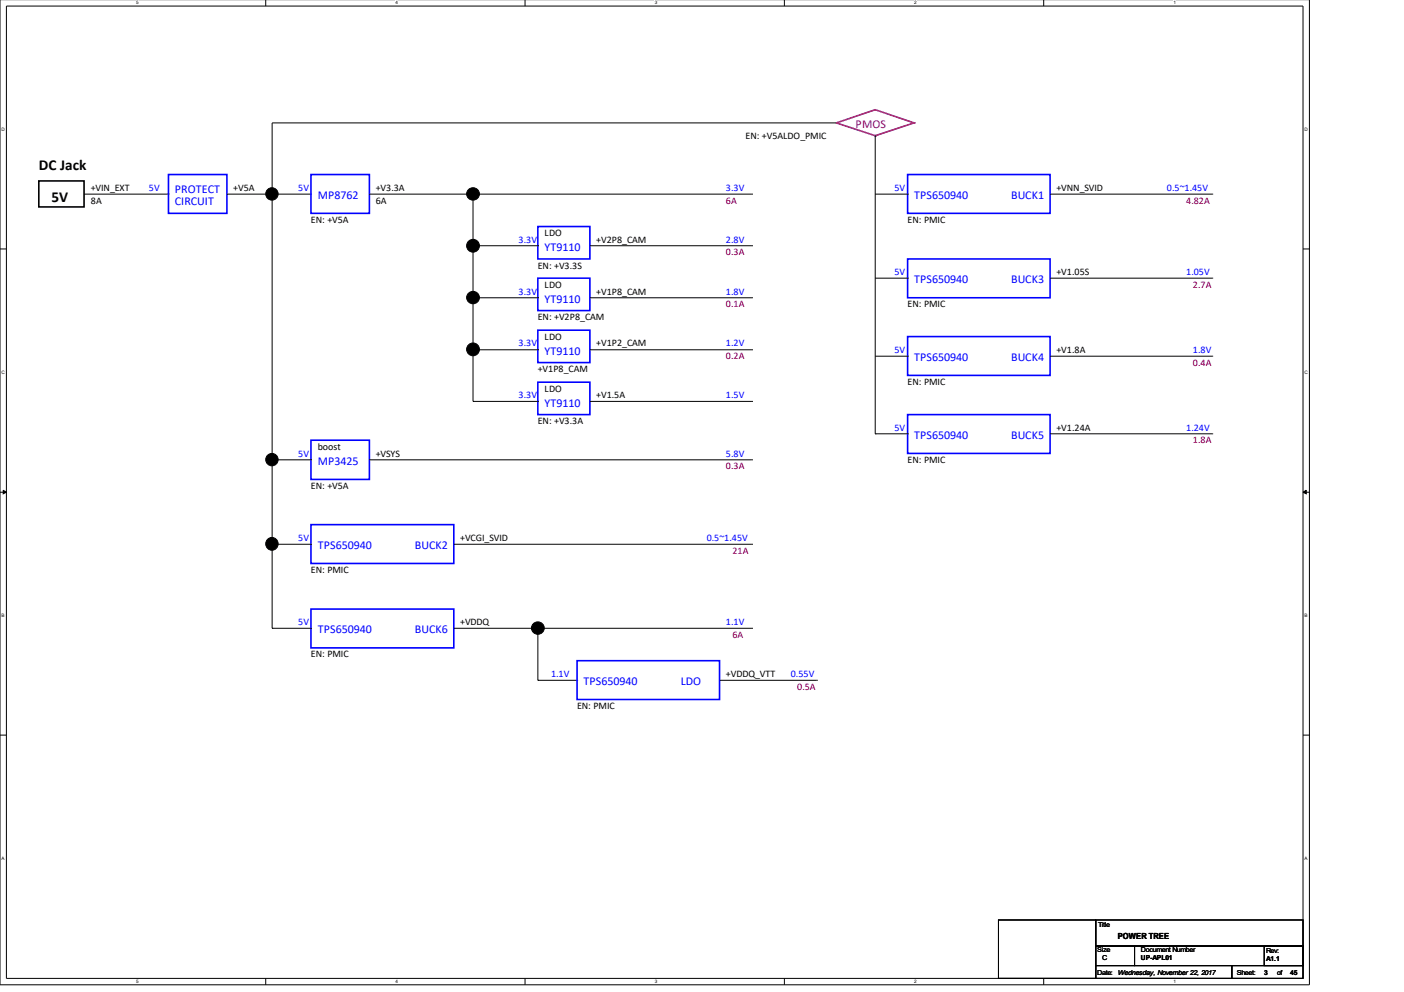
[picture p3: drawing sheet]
<svg xmlns="http://www.w3.org/2000/svg" width="297mm" height="210mm" viewBox="0 0 297 210" stroke-linecap="round" stroke-linejoin="round" font-family="sans-serif">
<defs><g id="words">
<g font-size="3.2">
<text x="8.2" y="35.9">DC Jack</text>
<text x="10.9" y="42.8">5V</text>
</g>
<text font-size="2.5" fill="#800080" x="181" y="27">PMOS</text>
<g font-size="2.5" fill="#00f">
<text x="37" y="40.7">PROTECT</text>
<text x="37" y="43.3">CIRCUIT</text>
<text x="67.2" y="42.2">MP8762</text>
<text x="193.4" y="42.2">TPS650940</text>
<text x="214" y="42.2">BUCK1</text>
<text x="115.2" y="53.1">YT9110</text>
<text x="193.4" y="60">TPS650940</text>
<text x="214" y="60">BUCK3</text>
<text x="115.2" y="64.1">YT9110</text>
<text x="115.2" y="75">YT9110</text>
<text x="193.4" y="76.5">TPS650940</text>
<text x="214" y="76.5">BUCK4</text>
<text x="115.2" y="86">YT9110</text>
<text x="193.4" y="92.9">TPS650940</text>
<text x="214" y="92.9">BUCK5</text>
<text x="67.2" y="98.4">MP3425</text>
<text x="67.2" y="116.2">TPS650940</text>
<text x="87.8" y="116.2">BUCK2</text>
<text x="67.2" y="134">TPS650940</text>
<text x="87.8" y="134">BUCK6</text>
<text x="123.4" y="145">TPS650940</text>
<text x="144" y="145">LDO</text>
</g>
<g font-size="2.1">
<text x="157.7" y="29.4">EN: +V5ALDO_PMIC</text>
<text x="19.2" y="40.3">+VIN_EXT</text>
<text x="49.4" y="40.3">+V5A</text>
<text x="79.5" y="40.3">+V3.3A</text>
<text x="223.5" y="40.3">+VNN_SVID</text>
<text x="19.2" y="43.1">8A</text>
<text x="65.8" y="47.2">EN: +V5A</text>
<text x="79.5" y="43.1">6A</text>
<text x="192" y="47.2">EN: PMIC</text>
<text x="115.2" y="50">LDO</text>
<text x="126.2" y="51.3">+V2P8_CAM</text>
<text x="113.8" y="56.8">EN: +V3.3S</text>
<text x="223.5" y="58.2">+V1.05S</text>
<text x="115.2" y="60.9">LDO</text>
<text x="126.2" y="62.3">+V1P8_CAM</text>
<text x="192" y="65">EN: PMIC</text>
<text x="113.8" y="67.7">EN: +V2P8_CAM</text>
<text x="115.2" y="71.9">LDO</text>
<text x="126.2" y="73.3">+V1P2_CAM</text>
<text x="223.5" y="74.6">+V1.8A</text>
<text x="113.8" y="78.8">+V1P8_CAM</text>
<text x="115.2" y="82.9">LDO</text>
<text x="192" y="81.5">EN: PMIC</text>
<text x="113.8" y="89.8">EN: +V3.3A</text>
<text x="126.2" y="84.3">+V1.5A</text>
<text x="67.2" y="95.2">boost</text>
<text x="223.5" y="91.1">+V1.24A</text>
<text x="79.5" y="96.6">+VSYS</text>
<text x="192" y="98">EN: PMIC</text>
<text x="65.8" y="103.5">EN: +V5A</text>
<text x="97.4" y="114.4">+VCGI_SVID</text>
<text x="65.8" y="121.3">EN: PMIC</text>
<text x="97.4" y="132.3">+VDDQ</text>
<text x="65.8" y="139.1">EN: PMIC</text>
<text x="153.6" y="143.2">+VDDQ_VTT</text>
<text x="122.1" y="150">EN: PMIC</text>
</g>
<g font-size="2.1" fill="#00f">
<text x="31.5" y="40.3">5V</text>
<text x="63.1" y="40.3">5V</text>
<text x="153.6" y="40.3">3.3V</text>
<text x="189.2" y="40.3">5V</text>
<text x="246.9" y="40.3">0.5~1.45V</text>
<text x="109.7" y="51.3">3.3V</text>
<text x="153.6" y="51.3">2.8V</text>
<text x="189.2" y="58.2">5V</text>
<text x="251" y="58.2">1.05V</text>
<text x="109.7" y="62.3">3.3V</text>
<text x="153.6" y="62.3">1.8V</text>
<text x="109.7" y="73.3">3.3V</text>
<text x="153.6" y="73.3">1.2V</text>
<text x="189.2" y="74.6">5V</text>
<text x="252.4" y="74.6">1.8V</text>
<text x="109.7" y="84.3">3.3V</text>
<text x="153.6" y="84.3">1.5V</text>
<text x="189.2" y="91.1">5V</text>
<text x="251" y="91.1">1.24V</text>
<text x="63.1" y="96.6">5V</text>
<text x="153.6" y="96.6">5.8V</text>
<text x="63.1" y="114.4">5V</text>
<text x="149.5" y="114.4">0.5~1.45V</text>
<text x="63.1" y="132.3">5V</text>
<text x="153.6" y="132.3">1.1V</text>
<text x="116.6" y="143.2">1.1V</text>
<text x="167.3" y="143.2">0.55V</text>
</g>
<g font-size="2.1" fill="#f00">
<text x="153.6" y="43.1">6A</text>
<text x="251" y="43.1">4.82A</text>
<text x="153.6" y="54">0.3A</text>
<text x="153.6" y="65">0.1A</text>
<text x="252.4" y="60.9">2.7A</text>
<text x="153.6" y="76">0.2A</text>
<text x="252.4" y="77.4">0.4A</text>
<text x="252.4" y="93.8">1.8A</text>
<text x="153.6" y="99.3">0.3A</text>
<text x="154.9" y="117.2">21A</text>
<text x="154.9" y="135">6A</text>
<text x="168.7" y="146">0.5A</text>
</g>
<text font-size="1.8" x="236.5" y="198.6">POWER TREE</text>
<g font-size="1.4">
<text x="232.3" y="196.2">Title</text>
<text x="232.2" y="201.4">Size</text>
<text x="233.2" y="203.2">C</text>
<text x="241.4" y="201.4">Document Number</text>
<text x="241.4" y="203.2">UP-APL01</text>
<text x="267.9" y="201.7">Rev:</text>
<text x="267.9" y="203.4">A1.1</text>
<text x="232.2" y="206.3">Date:</text>
<text x="236.5" y="206.3">Wednesday, November 22, 2017</text>
<text x="261.7" y="206.3">Sheet:</text>
<text x="267.5" y="206.3">3</text>
<text x="270.2" y="206.3">of</text>
<text x="273" y="206.3">45</text>
</g>
<g font-size="1">
<text x="28.8" y=".9">5</text>
<text x="83.7" y=".9">4</text>
<text x="138.5" y=".9">3</text>
<text x="193.4" y=".9">2</text>
<text x="248.2" y=".9">1</text>
<text x=".3" y="27.8">D</text>
<text x="276" y="27.8">D</text>
<text x=".3" y="79.2">C</text>
<text x="276" y="79.2">C</text>
<text x=".3" y="130.7">B</text>
<text x="276" y="130.7">B</text>
<text x=".3" y="182">A</text>
<text x="276" y="182">A</text>
<text x="28.8" y="208">5</text>
<text x="83.7" y="208">4</text>
<text x="138.5" y="208">3</text>
<text x="193.4" y="208">2</text>
<text x="248.2" y="208">1</text>
</g>
</g></defs>
<path d="M0 -.1v208.5h277v-208.5M1.4 1.3h274.3v205.7h-274.3z" fill="none" stroke="#000" stroke-width=".21"/>
<g fill="#fff">
<path d="M28.8 .1h.4v1h-.4z"/>
<path d="M28.8 207.2h.4v1h-.4z"/>
</g>
<path d="M56.2 -.1v1.4M56.2 207v1.4" fill="none" stroke="#000" stroke-width=".21"/>
<g fill="#fff">
<path d="M83.7 .1h.4v1h-.4z"/>
<path d="M83.7 207.2h.4v1h-.4z"/>
</g>
<path d="M111.1 -.1v1.4M111.1 207v1.4" fill="none" stroke="#000" stroke-width=".21"/>
<g fill="#fff">
<path d="M138.5 .1h.4v1h-.4z"/>
<path d="M138.5 207.2h.4v1h-.4z"/>
</g>
<path d="M165.9 -.1v1.4M165.9 207v1.4" fill="none" stroke="#000" stroke-width=".21"/>
<g fill="#fff">
<path d="M193.4 .1h.4v1h-.4z"/>
<path d="M193.4 207.2h.4v1h-.4z"/>
</g>
<path d="M220.8 -.1v1.4M220.8 207v1.4" fill="none" stroke="#000" stroke-width=".21"/>
<g fill="#fff">
<path d="M248.2 .1h.5v1h-.5z"/>
<path d="M248.2 207.2h.5v1h-.5z"/>
<path d="M.3 26.9h.5v1.1h-.5z"/>
<path d="M276 26.9h.5v1.1h-.5z"/>
<path d="M.3 78.3h.5v1h-.5z"/>
<path d="M276 78.3h.5v1h-.5z"/>
</g>
<path d="M0 52.7h1.4M275.7 52.7h1.3" fill="none" stroke="#000" stroke-width=".21"/>
<g fill="#fff">
<path d="M.3 129.8h.5v1h-.5z"/>
<path d="M276 129.8h.5v1h-.5z"/>
</g>
<path d="M0 104.2h1.4M275.7 104.2h1.3" fill="none" stroke="#000" stroke-width=".21"/>
<path d="M.7 103.7l.7 .5-.7 .3zM275.7 104.2l.7-.5v.8z" fill="#000" stroke="#000" stroke-width=".21"/>
<g fill="#fff">
<path d="M.3 181.2h.5v1h-.5z"/>
<path d="M276 181.2h.5v1h-.5z"/>
</g>
<g fill="none" stroke="#000" stroke-width=".21">
<path d="M177 26h.1M177 26h-119.4v106.9M17.8 41.1h17.8M35.6 41.1h.1M48 41.1h17.8M65.8 41.1h.1M78.1 41.1h81M100.1 52h13.7M100.1 41.1v43.8M113.8 52h.1M124.8 52h34.3M159.1 41.1h.1"/>
<path d="M159.1 52h.1M100.1 63h13.7M100.1 74h13.7M113.8 63h.1M113.8 74h.1M124.8 63h34.3M124.8 74h34.3M159.1 63h.1M159.1 74h.1M57.6 97.3h8.2M65.8 97.3h.1M78.1 97.3h81"/>
<path d="M100.1 84.9h.1M100.1 84.9h13.7M113.8 84.9h.1M124.8 84.9h34.3M159.1 84.9h.1M159.1 97.3h.1M57.6 115.2h8.2M65.8 115.2h.1M96 115.2h63.1M159.1 115.2h.1M57.6 132.9h.1M57.6 132.9h8.2"/>
<path d="M65.8 132.9h.1M96 132.9h63.1M159.1 132.9h.1M0 155.5h1.4M275.7 155.5h1.3"/>
</g>
<path d="M8.2 38.3h9.6v5.5h-9.6z" fill="none" stroke="#000" stroke-width=".34"/>
<path d="M35.6 36.9h12.4v8.2h-12.4zM65.8 36.9h12.3v8.2h-12.3zM113.8 47.9h11v6.9h-11zM113.8 58.9h11v6.8h-11zM113.8 69.9h11v6.8h-11zM65.8 93.1h12.3v8.3h-12.3zM113.8 80.9h11v6.8h-11zM65.8 111h30.2v8.2h-30.2zM65.8 128.9h30.2v8.2h-30.2z" fill="none" stroke="#00f" stroke-width=".34"/>
<g fill="#000" stroke="#000" stroke-width=".21">
<circle cx="57.5" cy="41" r="1.31"/>
<circle cx="100.1" cy="52" r="1.36"/>
<circle cx="100.1" cy="41" r="1.33"/>
<circle cx="100.1" cy="73.9" r="1.36"/>
<circle cx="100.1" cy="63" r="1.33"/>
<circle cx="57.5" cy="97.3" r="1.31"/>
<circle cx="57.5" cy="115.1" r="1.33"/>
</g>
<path d="M177 26l8.2 2.7" fill="none" stroke="#800080" stroke-width=".34"/>
<circle cx="185.2" cy="28.7" r=".17" fill="#800080"/>
<path d="M185.2 23.2l-8.2 2.8" fill="none" stroke="#800080" stroke-width=".34"/>
<circle cx="177" cy="26" r=".17" fill="#800080"/>
<path d="M193.4 26l-8.2 2.7" fill="none" stroke="#800080" stroke-width=".34"/>
<circle cx="185.2" cy="28.7" r=".17" fill="#800080"/>
<path d="M185.2 23.2l8.2 2.8" fill="none" stroke="#800080" stroke-width=".34"/>
<circle cx="193.4" cy="26" r=".17" fill="#800080"/>
<path d="M192 36.9h30.2v8.2h-30.2zM192 54.8h30.2v8.2h-30.2zM192 71.2h30.2v8.2h-30.2zM192 87.7h30.2v8.2h-30.2zM122.1 139.8h30.1v8.2h-30.1z" fill="none" stroke="#00f" stroke-width=".34"/>
<g fill="none" stroke="#000" stroke-width=".21">
<path d="M185.2 28.7v63.1M185.2 41.1h6.8M185.2 58.9h6.8M192 41.1h.1M192 58.9h.1M222.2 41.1h34.3M222.2 58.9h34.3M256.5 41.1h.1M256.5 58.9h.1M185.2 75.4h6.8M192 75.4h.1M222.2 75.4h34.3"/>
<path d="M256.5 75.4h.1M185.2 91.8h.1M185.2 91.8h6.8M192 91.8h.1M222.2 91.8h34.3M256.5 91.8h.1M113.8 132.9v11M113.8 143.9h.1M113.8 143.9h8.3M122.1 143.9h.1M152.2 143.9h20.6M172.8 143.9h.1"/>
<path d="M211.2 194.7h20.6v12.3h-20.6zM231.8 194.7h43.9v5.5h-43.9zM231.8 200.2h8.2v4.1h-8.2zM231.8 204.3h28.8v2.7h-28.8zM240 200.2h35.7v4.1h-35.7zM260.6 204.3h15.1v2.7h-15.1zM267.5 200.2h8.2v4.1h-8.2z"/>
</g>
<circle cx="113.8" cy="132.9" r="1.33" fill="#000" stroke="#000" stroke-width=".21"/>
<use href="#words"/>
</svg>
